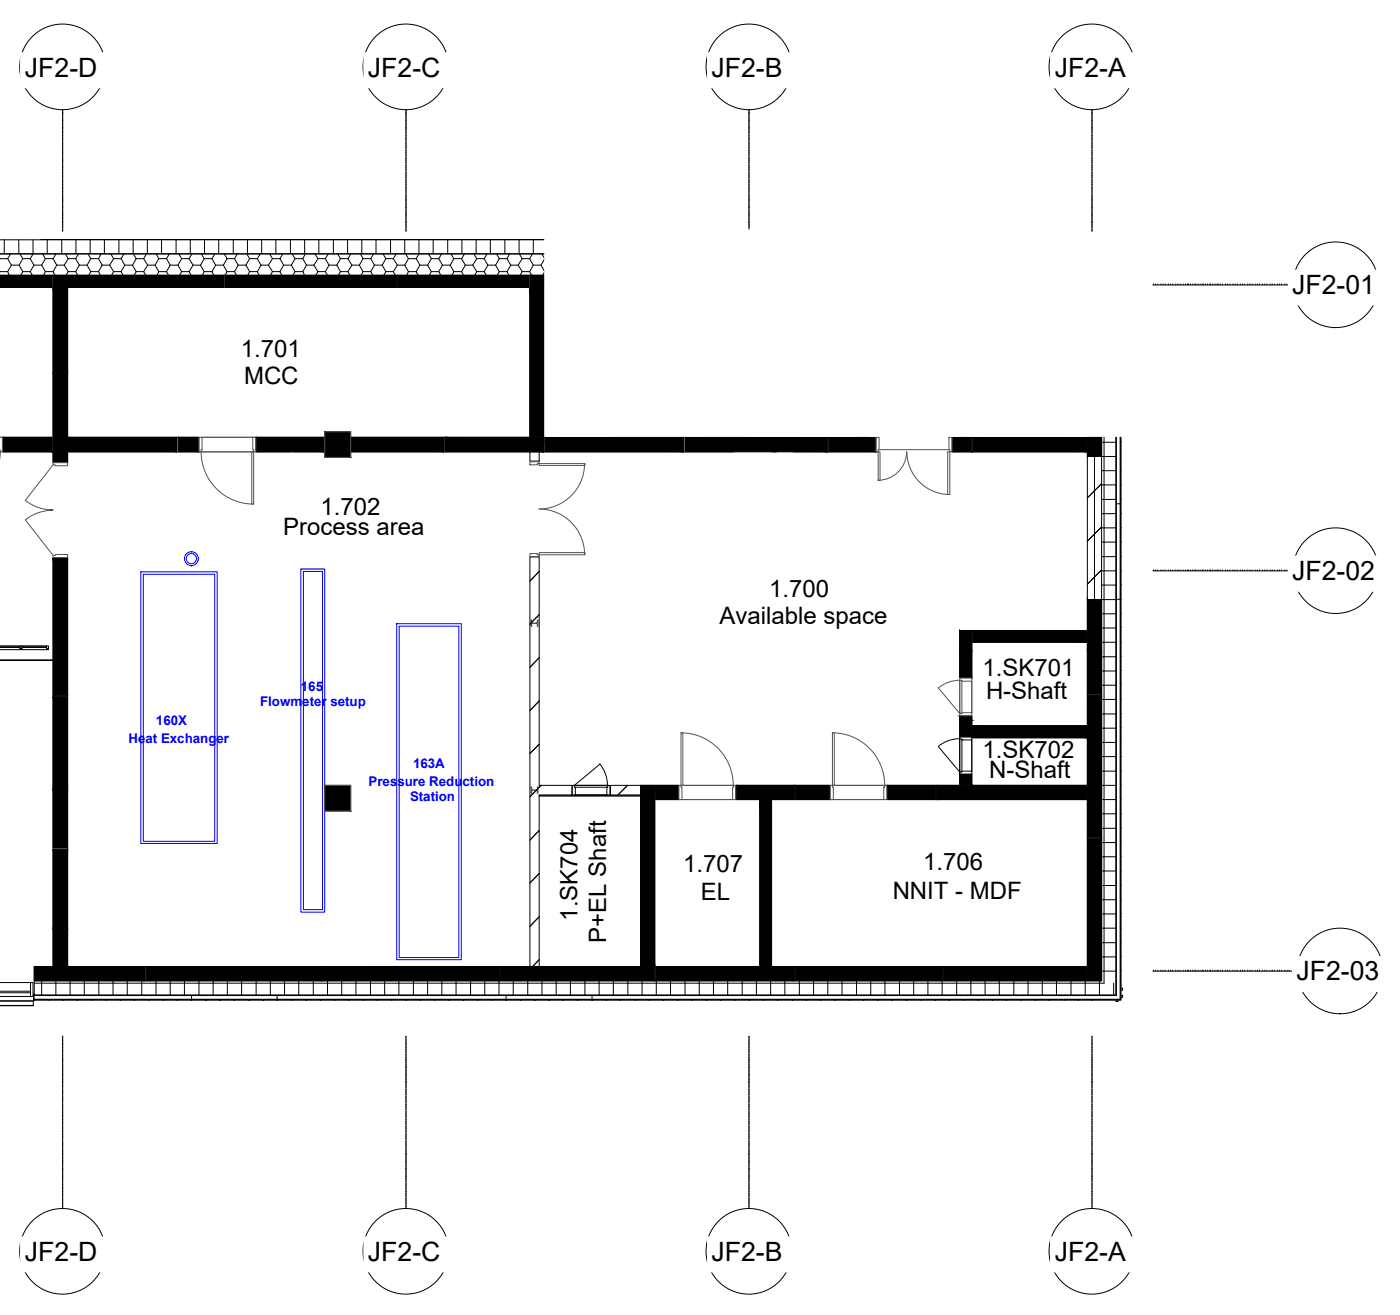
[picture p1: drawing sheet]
<svg xmlns="http://www.w3.org/2000/svg" width="192mm" height="180mm" viewBox="0 0 192 180" stroke-linecap="round" stroke-linejoin="round" font-family="sans-serif">
<defs><g id="words">
<g font-size="3.6">
<text x="3.4" y="10.5">JF2-D</text>
<text x="50.4" y="10.5">JF2-C</text>
<text x="97.5" y="10.5">JF2-B</text>
<text x="144.5" y="10.5">JF2-A</text>
<text x="177" y="40.3">JF2-01</text>
<text x="177" y="79.5">JF2-02</text>
<text x="177.6" y="134.3">JF2-03</text>
<text x="3.4" y="172.7">JF2-D</text>
<text x="50.4" y="172.7">JF2-C</text>
<text x="97.5" y="172.7">JF2-B</text>
<text x="144.5" y="172.7">JF2-A</text>
</g>
<g font-size="3.3">
<text x="33" y="48.9">1.701</text>
<text x="33.4" y="52.6">MCC</text>
<text x="43.9" y="70.5">1.702</text>
<text x="38.8" y="73.3">Process area</text>
<text x="105.4" y="81.7">1.700</text>
<text x="98.6" y="85.5">Available space</text>
<text x="134.6" y="92.6">1.SK701</text>
<text x="135.1" y="95.8">H-Shaft</text>
<text x="134.6" y="103.8">1.SK702</text>
<text x="135.5" y="106.6">N-Shaft</text>
<text x="93.6" y="119.5">1.707</text>
<text x="126.5" y="119.2">1.706</text>
<text x="96" y="123.3">EL</text>
<text x="122.3" y="123.1">NNIT - MDF</text>
<text x="79.1" y="126.1" transform="rotate(-90 79.1 126.1)">1.SK704</text>
<text x="83.1" y="129.1" transform="rotate(-90 83.1 129.1)">P+EL Shaft</text>
</g>
<g font-size="1.8" fill="#00f">
<text x="41.2" y="94.6">165</text>
<text x="17.6" y="101.7">Heat Exchanger</text>
<text x="21.4" y="99.3">160X</text>
<text x="35.6" y="96.7">Flowmeter setup</text>
<text x="50.5" y="107.6">Pressure Reduction</text>
<text x="56.6" y="105.1">163A</text>
<text x="56.2" y="109.7">Station</text>
</g>
</g></defs>
<!-- layer: Equipment -->
<g fill="none" stroke="#00f" stroke-width=".14">
<path d="M19.3 78.3h10.5v37.2h-10.5zM19.6 78.6h9.8v36.6h-9.8zM25.3 76.5h.1M26.2 75.6h.1M26.2 77.5h.1M27.2 76.5h.1M41.2 77.9h3.3v47h-3.3zM41.6 78.3h2.6v46.3h-2.6zM54.3 85.4h8.9v46h-8.9zM54.7 85.8h8.2v45.3h-8.2z"/>
<circle cx="26.2" cy="76.5" r=".95"/>
<circle cx="26.2" cy="76.5" r=".7"/>
</g>
<!-- layer: A-WALL-PATT -->
<g fill="#000" stroke="#000" stroke-width=".14">
<path d="M-.1 37.7l7.2 1.7v-1.7zM-.1 37.7l7.2 1.7h-7.2z"/>
<path d="M7.3 39.5l2 11.5v-11.5zM7.3 39.5l2 11.5h-2z"/>
<path d="M7.3 37.7l23.4 1.7v-1.7zM7.3 37.7l23.4 1.7h-23.4z"/>
<path d="M30.8 37.7l23.5 1.7v-1.7zM30.8 37.7l23.5 1.7h-23.5z"/>
<path d="M54.4 37.7l18.1 1.7v-1.7zM54.4 37.7l18.1 1.7h-18.1z"/>
<path d="M72.6 39.5l1.9 20.3v-20.3zM72.6 39.5l1.9 20.3h-1.9z"/>
<path d="M117.3 39.5l1.6 1.3v-1.3zM117.3 39.5l1.6 1.3h-1.6z"/>
<path d="M72.6 37.7l46.3 1.7v-1.7zM72.6 37.7l46.3 1.7h-46.3z"/>
<path d="M131.5 39.5l1.6 3.5v-3.5zM131.5 39.5l1.6 3.5h-1.6z"/>
<path d="M119.1 37.7l14.8 1.7v-1.7zM119.1 37.7l14.8 1.7h-14.8z"/>
<path d="M134 37.7l14.8 1.7v-1.7zM134 37.7l14.8 1.7h-14.8z"/>
<path d="M149 37.7l1.9 14.7v-14.7zM149 37.7l1.9 14.7h-1.9z"/>
<path d="M.4 59.9l6.7 2v-2zM.4 59.9l6.7 2h-6.7z"/>
<path d="M7.3 51l2 12.3v-12.3zM7.3 51l2 12.3h-2z"/>
<path d="M9.4 59.9l14.8 2v-2zM9.4 59.9l14.8 2h-14.8z"/>
<path d="M24.4 59.9l2.8 2v-2zM24.4 59.9l2.8 2h-2.8z"/>
<path d="M35.1 59.9l9.3 2v-2zM35.1 59.9l9.3 2h-9.3z"/>
<path d="M48.2 59.9l12.6 2v-2zM48.2 59.9l12.6 2h-12.6z"/>
<path d="M61 59.9l13.5 .6v-.6zM61 59.9l13.5 .6h-13.5z"/>
<path d="M74.7 59.9l19 2v-2zM74.7 59.9l19 2h-19z"/>
<path d="M93.8 59.9l19.6 2v-2zM93.8 59.9l19.6 2h-19.6z"/>
<path d="M117.3 47.4l1.6 12.4v-12.4zM117.3 47.4l1.6 12.4h-1.6z"/>
<path d="M113.5 59.9l6.5 2v-2zM113.5 59.9l6.5 2h-6.5z"/>
<path d="M131.5 56.1l1.6 3.7v-3.7zM131.5 56.1l1.6 3.7h-1.6z"/>
<path d="M130.5 59.9l2.6 2v-2zM130.5 59.9l2.6 2h-2.6z"/>
<path d="M133.3 59.9l15.5 2v-2zM133.3 59.9l15.5 2h-15.5z"/>
<path d="M149 52.6l1.9 9.9v-9.9zM149 52.6l1.9 9.9h-1.9z"/>
<path d="M7.3 76.4l2 18.9v-18.9zM7.3 76.4l2 18.9h-2z"/>
<path d="M61 60.5l13.5 1.4v-1.4zM61 60.5l13.5 1.4h-13.5z"/>
<path d="M7.3 95.4l2 12.8v-12.8zM7.3 95.4l2 12.8h-2z"/>
<path d="M131.5 86.4l1.6 2.7v-2.7zM131.5 86.4l1.6 2.7h-1.6z"/>
<path d="M131.5 89.1l1.6 3.7v-3.7zM131.5 89.1l1.6 3.7h-1.6z"/>
<path d="M131.5 98.1l1.6 .5v-.5zM131.5 98.1l1.6 .5h-1.6z"/>
<path d="M131.5 98.6l1.6 2.3v-2.3zM131.5 98.6l1.6 2.3h-1.6z"/>
<path d="M133.3 86.4l15.5 1.6v-1.6zM133.3 86.4l15.5 1.6h-15.5z"/>
<path d="M133.3 99.4l15.5 1.6v-1.6zM133.3 99.4l15.5 1.6h-15.5z"/>
<path d="M149 95.2l1.9 13v-13zM149 95.2l1.9 13h-1.9z"/>
<path d="M149 82.1l1.9 7v-7zM149 82.1l1.9 7h-1.9z"/>
<path d="M149 89.1l1.9 6v-6zM149 89.1l1.9 6h-1.9z"/>
<path d="M7.3 116.3l2 10.9v-10.9zM7.3 116.3l2 10.9h-2z"/>
<path d="M7.3 108.2l2 8v-8zM7.3 108.2l2 8h-2z"/>
<path d="M87.7 107.6l2 24.6v-24.6zM87.7 107.6l2 24.6h-2z"/>
<path d="M89.8 107.6l3.2 .6v-.6zM89.8 107.6l3.2 .6h-3.2z"/>
<path d="M89.8 108.2l3.2 1.3v-1.3zM89.8 108.2l3.2 1.3h-3.2z"/>
<path d="M104.1 109.6l1.6 22.6v-22.6zM104.1 109.6l1.6 22.6h-1.6z"/>
<path d="M100.8 107.6l8 .6v-.6zM100.8 107.6l8 .6h-8z"/>
<path d="M100.8 108.2l8 1.3v-1.3zM100.8 108.2l8 1.3h-8z"/>
<path d="M109 107.6l4.7 1.9v-1.9zM109 107.6l4.7 1.9h-4.7z"/>
<path d="M121.6 107.6l6.6 1.9v-1.9zM121.6 107.6l6.6 1.9h-6.6z"/>
<path d="M131.5 106l1.6 1.4v-1.4zM131.5 106l1.6 1.4h-1.6z"/>
<path d="M128.3 107.6l20.5 1.9v-1.9zM128.3 107.6l20.5 1.9h-20.5z"/>
<path d="M149 114.8l1.9 19.5v-19.5zM149 114.8l1.9 19.5h-1.9z"/>
<path d="M149 108.2l1.9 6.5v-6.5zM149 108.2l1.9 6.5h-1.9z"/>
<path d="M7.3 127.2l2 5v-5zM7.3 127.2l2 5h-2z"/>
<path d="M4.7 132.4l15.2 1.9v-1.9zM4.7 132.4l15.2 1.9h-15.2z"/>
<path d="M20 132.4l24.2 1.9v-1.9zM20 132.4l24.2 1.9h-24.2z"/>
<path d="M44.3 132.4l24.1 1.9v-1.9zM44.3 132.4l24.1 1.9h-24.1z"/>
<path d="M68.6 132.4l21.1 1.9v-1.9zM68.6 132.4l21.1 1.9h-21.1z"/>
<path d="M89.8 132.4l19 1.9v-1.9zM89.8 132.4l19 1.9h-19z"/>
<path d="M109 132.4l20.1 1.9v-1.9zM109 132.4l20.1 1.9h-20.1z"/>
<path d="M129.2 132.4l19.6 1.9v-1.9zM129.2 132.4l19.6 1.9h-19.6z"/>
</g>
<!-- layer: A-WALL -->
<g fill="none" stroke="#000" stroke-width=".14">
<path d="M-.1 37.7h151v96.6M-.1 32.8h105.3v4.9M-.1 39.4h7.2M0 34.8h103.3v2.9M0 34.7h103.4v3M5.6 32.8h99.7v4.9M7.3 39.5h2v23.8h-2zM7.3 39.4h23.4M30.8 39.4h23.5M54.4 39.4h18.1M72.6 39.4h46.3M104.3 37.7v-2h48.6v100.6h-148.2v-2h146.2"/>
<path d="M104.3 35.8h48.6v100.5h-148.2M104.3 37.4h46.9v97.3h-146.5M117.3 39.5h1.6v1.3h-1.6zM119.1 39.4h14.8M134 39.4h14.8M152.9 35v-.1h.3v.1M153.6 36.4h.2v.3h-.2M153.6 35.4h.2v.3h-.2M72.6 59.8v-20.3h1.9v20.3M74.7 59.9h19M93.8 59.9h19.6M117.3 59.8v-12.4h1.6v12.4"/>
<path d="M149 52.6v9.9h1.9h-1.9v19.6h1.9M149 52.4v-14.7h1.9v14.7M74.7 61.9h19M93.8 61.9h6.7M105.7 61.9h.7M108.7 61.9h4.7M149.9 62.5v19.6M7.3 95.3v-18.9h2v18.9M7.3 95.4v20.8M9.3 95.4v20.8M149 95.1v-13h1.9v13M149 95.2v19.5"/>
<path d="M7.3 116.3v15.9M9.3 116.3v15.9M104.1 109.6v22.6M105.7 109.6v22.6M149 114.8v19.5h1.9M19.9 132.4h-15.2v1.9h15.2M20 134.3h24.2M20 132.4h24.2M44.3 134.3h24.1M44.3 132.4h24.1M68.6 134.3h21.1M68.6 132.4h21.1"/>
<path d="M87.7 132.2v-24.6h2v24.6M89.8 134.3h19M89.8 132.4h19M109 134.3h20.1M109 132.4h20.1M129.2 134.3h19.6M129.2 132.4h19.6M152.9 137v.2h.3v-.2M153.6 135.3h.2v.3h-.2M153.6 136.3h.2v.3h-.2"/>
</g>
<!-- layer: I-WALL -->
<g fill="none" stroke="#000" stroke-width=".14">
<path d="M131.5 39.5h1.6v3.5h-1.6zM7.1 59.9h-6.7v2h6.7M9.4 59.9h14.8M24.4 59.9h2.8v2h-2.8M60.8 59.9h-12.6v2h12.6M61 59.9h13.5M113.5 59.9h6.5v2h-6.5M131.5 59.8v-3.7h1.6v3.7M133.1 59.9h-2.6v2h2.6M133.3 59.9h15.5M9.4 61.9h14.8M39.8 61.9h-4.7v-2h9.3v2h-4.3"/>
<path d="M61 61.9h13.5M72.6 76.3h1.3v31.3h4.5v1.3h-4.5v23.5h-1.3zM72.6 61.8h1.3v1.4h-1.3zM133.3 61.9h15.5M131.5 86.4h1.6v6.4h-1.6zM133.3 99.4h15.5v1.6h-15.5zM133.3 88h15.5M133.3 86.4h15.5M83.6 107.6h4.1v1.3h-4.1zM89.8 107.6h3.2v1.9h-3.2M108.8 107.6h-8v1.9h8M109 107.6h4.7v1.9h-4.7"/>
<path d="M128.2 107.6h-6.6v1.9h6.6M128.3 109.5h20.5M128.3 107.6h20.5M131.5 100.9v-2.8h1.6v2.8M131.5 106v1.4M133.1 106v1.4"/>
</g>
<!-- layer: A-FLOR -->
<g fill="none" stroke="#000" stroke-width=".14">
<path d="M7.8 39.4v.1M8.8 39.4v.1M74.2 39.4v.1M117.7 39.4v.1M118.4 39.4v.1M132 39.4v.1M132.7 39.4v.1M133.9 39.4h.1M117.7 40.8h.1M117.7 47.3v.1M118.4 40.8h.1M118.4 47.3v.1"/>
<path d="M149 52.4v.2M0 90.4h7.2v.1h-7.2M7.7 95.3v.1M131.9 98v.1M132.6 98v.1M133.1 99.9h.2M148.8 99.9h.2M73.9 109h13.8M133.1 100.5h.2M148.8 100.5h.2M148.8 101h.2"/>
</g>
<!-- layer: S-COLS -->
<g fill="#000" stroke="#000" stroke-width=".14">
<path d="M44.5 59.1l3.5 3.5v-3.5zM44.5 59.1l3.5 3.5h-3.5z"/>
<path d="M44.5 107.6l3.5 3.5v-3.5zM44.5 107.6l3.5 3.5h-3.5z"/>
</g>
<g fill="none" stroke="#545454" stroke-width=".14">
<path d="M44.5 59.1h3.5v3.5h-3.5zM72.9 85.3l-.1-.4v.9l.1-.4h.6M72.9 85.3h.6M73.5 85.4h.1M73.6 85.2l-.1 .1M73.6 85.3v-.4h.1v.9h-.1v-.3M44.5 107.6h3.5v3.5h-3.5zM72.8 108.1v-.3v.9v-.4M72.8 108.1l.1 .1M72.9 108.2h.6M73.5 108.2l.1 .1M73.5 108.2l-.7 .1"/>
<path d="M73.6 108.1l-.1 .1M73.6 108.1v-.3h.1v.9h-.1v-.4"/>
</g>
<path d="M73.7 108.3l-.1 .1" fill="none" stroke="#000" stroke-width=".14"/>
<!-- layer: A-WALL-PATT -->
<g fill="none" stroke="#000" stroke-width=".14">
<path d="M-.1 37.1l.1 .1M-.1 35.4h.1M0 35.4h1.1M0 37.2h1.1M0 35.4v.1M0 37.2v.1M.6 32.8v1.9M1.1 37.2l.2 .5M1.1 35.4l.5 .9M1.4 34.8l-.3 .6M1.6 36.3h1M1.6 36.3l-.5 .9"/>
<path d="M2.6 32.8v1.9M2.6 36.3l.5 .9M2.7 34.8l.4 .6M3.1 35.4h1M3.1 37.2h1M3.1 35.4l-.5 .9M3.1 37.2l-.3 .5M4.1 37.2l.3 .5M4.1 35.4l.5 .9-.5 .9M4.5 34.8l-.4 .6M4.5 32.8v1.9M4.7 36.3h1"/>
<path d="M5.7 36.3l.5 .9M5.8 34.8l.4 .6M6.2 35.4h1.1M6.2 37.2h1.1M6.2 35.4l-.5 .9M6.2 37.2l-.2 .5M6.5 32.8v1.9M7.3 37.2l.2 .5M7.3 35.4l.5 .9M7.7 34.8l-.4 .6M7.8 36.3h1M7.8 36.3l-.5 .9"/>
<path d="M8.5 32.8v1.9M8.8 36.3l.5 .9M9 34.8l.3 .6M9.3 35.4h1.1M9.3 37.2h1.1M9.3 35.4l-.5 .9M9.3 37.2l-.2 .5M10.4 37.2l.3 .5M10.4 35.4l.5 .9M10.4 32.8v1.9M10.7 34.8l-.3 .6M10.9 36.3h1"/>
<path d="M10.9 36.3l-.5 .9M11.9 36.3l.5 .9M12.1 34.8l.3 .6M12.4 32.8v1.9M12.4 35.4h1.1M12.4 37.2h1.1M12.4 35.4l-.5 .9M12.4 37.2l-.3 .5M13.5 37.2l.3 .5M13.5 35.4l.5 .9M13.8 34.8l-.3 .6M14 36.3h1"/>
<path d="M14 36.3l-.5 .9M14.3 32.8v1.9M15 36.3l.6 .9M15.2 34.8l.4 .6M15.6 35.4h1M15.6 37.2h1M15.6 35.4l-.6 .9M15.6 37.2l-.3 .5M16.3 32.8v1.9M16.6 37.2l.3 .5M16.6 35.4l.5 .9M17 34.8l-.4 .6"/>
<path d="M17.1 36.3h1.1M17.1 36.3l-.5 .9M18.2 36.3l.5 .9M18.2 32.8v1.9M18.3 34.8l.4 .6M18.7 35.4h1M18.7 37.2h1M18.7 35.4l-.5 .9M18.7 37.2l-.3 .5M19.7 37.2l.3 .5M19.7 35.4l.5 .9M20.1 34.8l-.4 .6"/>
<path d="M20.2 32.8v1.9M20.2 36.3h1M20.2 36.3l-.5 .9M21.2 36.3l.6 .9M21.4 34.8l.4 .6M21.8 35.4h1M21.8 37.2h1M21.8 35.4l-.6 .9M21.8 37.2l-.3 .5M22.1 32.8v1.9M22.8 37.2l.3 .5M22.8 35.4l.5 .9"/>
<path d="M23.2 34.8l-.4 .6M23.3 36.3h1.1M23.3 36.3l-.5 .9M24.1 32.8v1.9M24.4 36.3l.5 .9M24.5 34.8l.4 .6M24.9 35.4h1M24.9 37.2h1M24.9 35.4l-.5 .9M24.9 37.2l-.3 .5M25.9 37.2l.3 .5M25.9 35.4l.6 .9"/>
<path d="M26.1 32.8v1.9M26.3 34.8l-.4 .6M26.5 36.3h1M26.5 36.3l-.6 .9M27.5 36.3l.5 .9M27.6 34.8l.4 .6M28 35.4h1M28 37.2h1M28 35.4l-.5 .9M28 37.2l-.3 .5M28 32.8v1.9M29 37.2l.3 .5"/>
<path d="M29 35.4l.5 .9M29.4 34.8l-.4 .6M29.5 36.3h1.1M29.5 36.3l-.5 .9M30 32.8v1.9M30.6 36.3l.5 .9M30.7 34.8l.4 .6M31.1 35.4h1M31.1 37.2h1M31.1 35.4l-.5 .9M31.1 37.2l-.3 .5M32 32.8v1.9"/>
<path d="M32.1 37.2l.3 .5M32.1 35.4l.5 .9M32.5 34.8l-.4 .6M32.6 36.3h1.1M32.6 36.3l-.5 .9M33.7 36.3l.5 .9M33.8 34.8l.4 .6M33.9 32.8v1.9M34.2 35.4h1.1M34.2 37.2h1.1M34.2 35.4l-.5 .9M34.2 37.2l-.3 .5"/>
<path d="M35.3 37.2l.2 .5M35.3 35.4l.5 .9M35.6 34.8l-.3 .6M35.8 36.3h1M35.8 36.3l-.5 .9M35.8 32.8v1.9M36.8 36.3l.5 .9M36.9 34.8l.4 .6M37.3 35.4h1M37.3 37.2h1M37.3 35.4l-.5 .9M37.3 37.2l-.3 .5"/>
<path d="M37.8 32.8v1.9M38.3 37.2l.3 .5M38.3 35.4l.6 .9M38.7 34.8l-.4 .6M38.9 36.3h1M38.9 36.3l-.6 .9M39.8 32.8v1.9M39.9 36.3l.5 .9M40 34.8l.4 .6M40.4 35.4h1.1M40.4 37.2h1.1M40.4 35.4l-.5 .9"/>
<path d="M40.4 37.2l-.3 .5M41.5 37.2l.2 .5M41.5 35.4l.5 .9M41.7 32.8v1.9M41.8 34.8l-.3 .6M42 36.3h1M42 36.3l-.5 .9M43 36.3l.6 .9M43.2 34.8l.4 .6M43.6 35.4h1M43.6 37.2h1M43.6 35.4l-.6 .9"/>
<path d="M43.6 37.2l-.3 .5M43.7 32.8v1.9M44.6 37.2l.3 .5M44.6 35.4l.5 .9M45 34.8l-.4 .6M45.1 36.3h1M45.1 36.3l-.5 .9M45.7 32.8v1.9M46.1 36.3l.5 .9M46.3 34.8l.3 .6M46.6 35.4h1.1M46.6 37.2h1.1"/>
<path d="M46.6 35.4l-.5 .9M46.6 37.2l-.3 .5M47.6 32.8v1.9M47.7 37.2l.3 .5M47.7 35.4l.5 .9M48 34.8l-.3 .6M48.2 36.3h1M48.2 36.3l-.5 .9M49.2 36.3l.5 .9M49.4 34.8l.3 .6M49.6 32.8v1.9M49.7 35.4h1.1"/>
<path d="M49.7 37.2h1.1M49.7 35.4l-.5 .9M49.7 37.2l-.2 .5M50.8 37.2l.3 .5M50.8 35.4l.5 .9M51.2 34.8l-.4 .6M51.3 36.3h1.1M51.3 36.3l-.5 .9M51.5 32.8v1.9M52.4 36.3l.5 .9M52.5 34.8l.4 .6M52.9 35.4h1"/>
<path d="M52.9 37.2h1M52.9 35.4l-.5 .9M52.9 37.2l-.3 .5M53.5 32.8v1.9M53.9 37.2l.3 .5M53.9 35.4l.5 .9M54.3 34.8l-.4 .6M54.4 36.3h1M54.4 36.3l-.5 .9M55.4 36.3l.6 .9M55.4 32.8v1.9M55.6 34.8l.4 .6"/>
<path d="M56 35.4h1M56 37.2h1M56 35.4l-.6 .9M56 37.2l-.3 .5M57 37.2l.3 .5M57 35.4l.5 .9M57.4 34.8l-.4 .6M57.4 32.8v1.9M57.5 36.3h1.1M57.5 36.3l-.5 .9M58.6 36.3l.5 .9M58.7 34.8l.4 .6"/>
<path d="M59.1 35.4h1M59.1 37.2h1M59.1 35.4l-.5 .9M59.1 37.2l-.3 .5M59.3 32.8v1.9M60.1 37.2l.3 .5M60.1 35.4l.5 .9M60.5 34.8l-.4 .6M60.6 36.3h1.1M60.6 36.3l-.5 .9M61.3 32.8v1.9M61.7 36.3l.5 .9"/>
<path d="M61.8 34.8l.4 .6M62.2 35.4h1M62.2 37.2h1M62.2 35.4l-.5 .9M62.2 37.2l-.3 .5M63.2 37.2l.3 .5M63.2 35.4l.5 .9M63.3 32.8v1.9M63.6 34.8l-.4 .6M63.7 36.3h1.1M63.7 36.3l-.5 .9M64.8 36.3l.5 .9"/>
<path d="M64.9 34.8l.4 .6M65.2 32.8v1.9M65.3 35.4h1M65.3 37.2h1M65.3 35.4l-.5 .9M65.3 37.2l-.3 .5M66.3 37.2l.3 .5M66.3 35.4l.5 .9M66.7 34.8l-.4 .6M66.8 36.3h1.1M66.8 36.3l-.5 .9M67.2 32.8v1.9"/>
<path d="M67.9 36.3l.5 .9M68 34.8l.4 .6M68.4 35.4h1.1M68.4 37.2h1.1M68.4 35.4l-.5 .9M68.4 37.2l-.3 .5M69.2 32.8v1.9M69.5 37.2l.2 .5M69.5 35.4l.5 .9M69.8 34.8l-.3 .6M70 36.3h1M70 36.3l-.5 .9"/>
<path d="M71 36.3l.5 .9M71.1 32.8v1.9M71.2 34.8l.3 .6M71.5 35.4h1.1M71.5 37.2h1.1M71.5 35.4l-.5 .9M71.5 37.2l-.3 .5M72.6 37.2l.2 .5M72.6 35.4l.5 .9M72.9 34.8l-.3 .6M73.1 36.3h1M73.1 36.3l-.5 .9"/>
<path d="M73.1 32.8v1.9M74.1 36.3l.5 .9M74.2 34.8l.4 .6M74.6 35.4h1M74.6 37.2h1M74.6 35.4l-.5 .9M74.6 37.2l-.3 .5M75 32.8v1.9M75.6 37.2l.3 .5M75.6 35.4l.6 .9M76 34.8l-.4 .6M76.2 36.3h1"/>
<path d="M76.2 36.3l-.6 .9M77 32.8v1.9M77.2 36.3l.5 .9M77.4 34.8l.3 .6M77.7 35.4h1.1M77.7 37.2h1.1M77.7 35.4l-.5 .9M77.7 37.2l-.2 .5M78.8 37.2l.3 .5M78.8 35.4l.5 .9M78.9 32.8v1.9M79.2 34.8l-.4 .6"/>
<path d="M79.3 36.3h1M79.3 36.3l-.5 .9M80.3 36.3l.5 .9M80.5 34.8l.3 .6M80.8 35.4h1.1M80.8 37.2h1.1M80.8 35.4l-.5 .9M80.8 37.2l-.2 .5M80.9 32.8v1.9M81.9 37.2l.3 .5M81.9 35.4l.5 .9M82.2 34.8l-.3 .6"/>
<path d="M82.4 36.3h1M82.4 36.3l-.5 .9M82.9 32.8v1.9M83.4 36.3l.5 .9M83.6 34.8l.3 .6M83.9 35.4h1.1M83.9 37.2h1.1M83.9 35.4l-.5 .9M83.9 37.2l-.2 .5M84.8 32.8v1.9M85 37.2l.3 .5M85 35.4l.5 .9"/>
<path d="M85.4 34.8l-.4 .6M85.5 36.3h1.1M85.5 36.3l-.5 .9M86.6 36.3l.5 .9M86.7 34.8l.4 .6M86.8 32.8v1.9M87.1 35.4h1M87.1 37.2h1M87.1 35.4l-.5 .9M87.1 37.2l-.3 .5M88.1 37.2l.3 .5M88.1 35.4l.5 .9"/>
<path d="M88.5 34.8l-.4 .6M88.6 36.3h1.1M88.6 36.3l-.5 .9M88.7 32.8v1.9M89.7 36.3l.5 .9M89.8 34.8l.4 .6M90.2 35.4h1M90.2 37.2h1M90.2 35.4l-.5 .9M90.2 37.2l-.3 .5M90.7 32.8v1.9M91.2 37.2l.3 .5"/>
<path d="M91.2 35.4l.5 .9M91.6 34.8l-.4 .6M91.7 36.3h1M91.7 36.3l-.5 .9M92.7 32.8v1.9M92.7 36.3l.6 .9M92.9 34.8l.4 .6M93.3 35.4h1M93.3 37.2h1M93.3 35.4l-.6 .9M93.3 37.2l-.3 .5M94.3 37.2l.3 .5"/>
<path d="M94.3 35.4l.5 .9M94.6 32.8v1.9M94.7 34.8l-.4 .6M94.8 36.3h1.1M94.8 36.3l-.5 .9M95.9 36.3l.5 .9M96 34.8l.4 .6M96.4 35.4h1M96.4 37.2h1M96.4 35.4l-.5 .9M96.4 37.2l-.3 .5M96.6 32.8v1.9"/>
<path d="M97.4 37.2l.3 .5M97.4 35.4l.6 .9M97.8 34.8l-.4 .6M98 36.3h1M98 36.3l-.6 .9M98.5 32.8v1.9M99 36.3l.5 .9M99.1 34.8l.4 .6M99.5 35.4h1M99.5 37.2h1M99.5 35.4l-.5 .9M99.5 37.2l-.3 .5"/>
<path d="M100.5 32.8v1.9M100.5 37.2l.3 .5M100.5 35.4l.5 .9M100.9 34.8l-.4 .6M101 36.3h1.1M101 36.3l-.5 .9M102.1 36.3l.5 .9M102.2 34.8l.4 .6M102.4 32.8v1.9M102.6 35.4h.7M102.6 37.2h.7M102.6 35.4l-.5 .9"/>
<path d="M102.6 37.2l-.3 .5M103.4 37.2h1.8M103.4 35.3h1.8M103.4 33.3h1.8M104.6 35.8v1.9M106.5 35.8v1.9M108.5 35.8v1.9M110.4 35.8v1.9M112.4 35.8v1.9M114.4 35.8v1.9M116.3 35.8v1.9M118.3 35.8v1.9"/>
<path d="M120.2 35.8v1.9M122.2 35.8v1.9M124.2 35.8v1.9M126.1 35.8v1.9M128.1 35.8v1.9M130 35.8v1.9M132 35.8v1.9M133.9 35.8v1.9M135.9 35.8v1.9M137.9 35.8v1.9M139.8 35.8v1.9M141.8 35.8v1.9"/>
<path d="M143.8 35.8v1.9M145.7 35.8v1.9M147.7 35.8v1.9M149.6 35.8v1.9M150.9 39h2M151.6 35.8v1.6M150.9 58.6h2M150.9 56.6h2M150.9 54.7h2M150.9 52.7h2M150.9 50.8h2M150.9 48.8h2"/>
<path d="M150.9 46.9h2M150.9 44.9h2M150.9 42.9h2M150.9 41h2M72.6 61.8v.1M73.9 78.3l-1.3 1.3M150.9 78.2h2M150.9 76.2h2M150.9 74.2h2M150.9 72.3h2M150.9 70.4h2M150.9 68.4h2"/>
<path d="M150.9 66.4h2M150.9 64.5h2M150.9 62.5h2M150.9 60.6h2M150.9 66.2l-1.9 2M150.9 72.2l-1.9 1.9M150.9 78.1l-1.9 1.9M72.8 85.3l-.2 .2M73.9 84.2l-1.1 1M73.9 90.1l-1.3 1.3M73.9 96l-1.3 1.3M150.9 99.7h2"/>
<path d="M150.9 97.8h2M150.9 95.8h2M150.9 93.8h2M150.9 91.9h2M150.9 90h2M150.9 88h2M150.9 86h2M150.9 84.1h2M150.9 82.1h2M150.9 80.1h2M73.5 108.2l-.9 .9M73.6 108.1l-.1 .1"/>
<path d="M73.9 101.9l-1.3 1.3M73.9 113.7l-1.3 1.4M73.9 119.6l-1.3 1.3M74.2 107.6l-.5 .4M86 107.6l-1.3 1.3M150.9 119.3h2M150.9 117.3h2M150.9 115.4h2M150.9 113.4h2M150.9 111.5h2M150.9 109.5h2M150.9 107.6h2"/>
<path d="M150.9 105.6h2M150.9 103.6h2M150.9 101.7h2M5.7 134.3v2M7.7 134.3v2M9.6 134.3v2M11.5 134.3v2M13.5 134.3v2M15.5 134.3v2M17.4 134.3v2M19.4 134.3v2M21.4 134.3v2"/>
<path d="M23.3 134.3v2M25.3 134.3v2M27.3 134.3v2M29.2 134.3v2M31.1 134.3v2M33.1 134.3v2M35.1 134.3v2M37 134.3v2M39 134.3v2M40.9 134.3v2M42.9 134.3v2M44.9 134.3v2"/>
<path d="M46.8 134.3v2M48.8 134.3v2M50.7 134.3v2M52.7 134.3v2M54.6 134.3v2M56.6 134.3v2M58.6 134.3v2M60.5 134.3v2M62.5 134.3v2M64.5 134.3v2M66.4 134.3v2M68.4 134.3v2"/>
<path d="M70.3 134.3v2M72.3 134.3v2M73.9 125.6l-1.3 1.3M73.9 131.4l-.9 1M74.2 134.3v2M76.2 134.3v2M78.1 134.3v2M80.1 134.3v2M82.1 134.3v2M84 134.3v2M86 134.3v2M88 134.3v2"/>
<path d="M89.9 134.3v2M91.9 134.3v2M93.8 134.3v2M95.8 134.3v2M97.7 134.3v2M99.7 134.3v2M101.7 134.3v2M103.6 134.3v2M105.6 134.3v2M107.5 134.3v2M109.5 134.3v2M111.5 134.3v2"/>
<path d="M113.4 134.3v2M115.4 134.3v2M117.3 134.3v2M119.3 134.3v2M121.2 134.3v2M123.2 134.3v2M125.2 134.3v2M127.1 134.3v2M129.1 134.3v2M131.1 134.3v2M133 134.3v2M135 134.3v2"/>
<path d="M136.9 134.3v2M138.9 134.3v2M140.8 134.3v2M142.8 134.3v2M144.7 134.3v2M146.7 134.3v2M148.7 134.3v2M150.6 134.3v2M150.9 133h2M150.9 131.1h2M150.9 129.1h2M150.9 127.1h2"/>
<path d="M150.9 125.2h2M150.9 123.2h2M150.9 121.3h2M152.6 134.7v1.6"/>
</g>
<!-- layer: A-DOOR -->
<g fill="none" stroke="#545454" stroke-width=".14">
<path d="M27.7 59.9h6.9M0 61.9h.2M0 61.9v1.1M7.3 63.7l-3.8 4.8a5.8 5.8 0 0 0 3.8 1.3 6.7 6.7 0 0 0-3.8 1.4l3.8 4.9M27.5 61.9h7.2M27.6 61.9a7.2 7.2 0 0 0 7.1 7.1M120.4 61.6h9.6M131.5 93.2a4.6 4.6 0 0 0-3 1M131.5 93.2v4.5l-2.9-3.5M133.1 93.3v4.3M93.3 100.4a7.2 7.2 0 0 1 7.1 7.1M93.3 107.6h7.3"/>
<path d="M93.4 109.5h7M114 100.4a7.2 7.2 0 0 1 7.2 7.1M114 107.6h7.3M114.2 109.5h6.9"/>
</g>
<!-- layer: A-DOOR-FRAM -->
<g fill="none" stroke="#545454" stroke-width=".14">
<path d="M-.1 59.9h.4v2h-.3v-.3h-.1M27.3 59.9h.4v1.7h-.1v.3h-.3zM34.6 59.9h.4v2h-.3v-.3h-.1zM120 59.9h.4v1.7h-.1v.3h-.3zM130 59.9h.4v2h-.3v-.3h-.1zM7.3 63.4h2v.4h-1.7v-.1h-.3zM7.3 76.1h.3v-.2h1.7v.5h-2zM34.5 61.9h.2v7.1h-.2zM72.6 75.8v.4h1.3v-.5h6.2v.3h-6.5v-.2zM72.6 63.2h1.3v.3h-.3v.2h-1zM73.9 63.5h6.2v.2h-6.2zM80.1 63.5a6.2 6.2 0 0 1-6.3 6.2 6.2 6.2 0 0 1 6.3 6.3"/>
<path d="M120.3 61.9h.3v3.9h-.3zM124.2 61.9a3.9 3.9 0 0 1-3.9 3.9M124.2 61.9a5.9 5.9 0 0 0 5.9 5.8M129.8 61.9h.3v5.8h-.3zM131.5 97.7h.3v-.1h1.3v.4h-1.6zM131.5 92.9h1.6v.4h-1.3v-.1h-.3zM131.5 93.2v4.5M131.8 93.3v4.3M133.1 93.3v4.3M93 107.6h.3v.2h.1v1.7h-.4zM93.3 100.4h.2v7.2h-.2zM100.5 107.6h.3v1.9h-.4v-1.7h.1z"/>
<path d="M114 100.4h.3v7.2h-.3v.2h.2v1.7h-.5v-1.9h.3zM121.2 107.6h.3v1.9h-.4v-1.7h.1z"/>
</g>
<!-- layer: A-DETL-THIN -->
<path d="M135.3 42.6h11.5v14.1h-11.5z" fill="none" stroke="#000" stroke-width=".14"/>
<!-- layer: A-GLAZ-CWMG -->
<path d="M0 136.5h4.2M0 134.6h4.2M4.2 134.6h.3v1.9h-.3z" fill="none" stroke="#000" stroke-width=".14"/>
<!-- layer: S-STRS-MBND -->
<g fill="none" stroke="#000" stroke-width=".14">
<path d="M83.5 39.7h-8.6v19.9h8.6M83.5 39.7v19.9M83.5 39.7h25.6v8.9h-25.6M85.3 39.7v8.9M87.2 39.7v8.9M89 39.7v8.9M90.8 39.7v8.9M92.7 39.7v8.9M94.5 39.7v8.9M96.3 39.7v8.9M98.2 39.7v8.9M100 39.7v8.9"/>
<path d="M101.8 39.7v8.9M103.6 39.7v8.9M105.4 39.7v8.9M107.3 39.7v8.9M83.5 50.6h14.4l1.4 3 2.5 .6-3.7 1.8 2.6 .5 1.4 3.1h-18.6M85.3 50.6v9M87.2 50.6v9M89 50.6v9M90.8 50.6v9M92.7 50.6v9M94.5 50.6v9M96.3 50.6v9"/>
<path d="M98.2 51.2v8.4M100 53.8v1.3M100 56.4v3.2M101.8 54.2h.1M101.8 59v.6"/>
</g>
<!-- layer: S-STRS -->
<g fill="none" stroke="#000" stroke-width=".14">
<path d="M83.5 39.7h-8.6v19.9h8.6M83.5 39.8v8.6M85.3 39.8v8.6M87.2 39.8v8.6M89 39.8v8.6M90.8 39.8v8.6M92.7 39.8v8.6M94.5 39.8v8.6M96.3 39.8v8.6M98.2 39.8v8.6M100 39.8v8.6M101.8 39.8v8.6"/>
<path d="M103.6 39.8v8.6M105.4 39.8v8.6M107.3 39.8v8.6M109.1 39.7h7.9v19.9h-7.9M109.1 39.8v8.6M83.5 50.6h25.6M83.5 48.6v2.1M83.5 50.9v8.7M83.5 48.6h25.6M83.5 59.6h18.6M85.3 48.6h.1M85.3 50.6v.1"/>
<path d="M85.3 50.9v8.7M87.2 48.6h.1M87.2 50.6v.1M87.2 50.9v8.7M89 48.6h.1M89 50.6v.1M89 50.9v8.7M90.8 48.6h.1M90.8 50.6v.1M90.8 50.9v8.7M92.7 48.6h.1M92.7 50.6v.1"/>
<path d="M92.7 50.9v8.7M94.5 48.6h.1M94.5 50.6v.1M94.5 50.9v8.7M96.3 48.6h.1M96.3 50.6v.1M96.3 50.9v8.7M98.2 56h.1M98.2 50.9v8.7M98.2 48.6h.1M98.2 50.6v.1M100 48.6h.1"/>
<path d="M100 50.6v.1M100 50.9v8.7M101.8 48.6h.1M101.8 50.6v.1M101.8 50.9v8.7M103.6 48.6h.1M103.6 50.6v.1M103.6 50.9v8.6M105.4 48.6h.1M105.4 50.6v.1M105.4 50.9v8.6M107.3 48.6h.1"/>
<path d="M107.3 50.6v.1M107.3 50.9v8.6M109.1 48.6v2.1M109.1 50.9v8.6"/>
</g>
<!-- layer: A-GLAZ-CURT -->
<g fill="none" stroke="#000" stroke-width=".14">
<path d="M106.5 35h2v.2h-2zM108.5 35h1.9v.2h-1.9zM110.5 35h1.9v.2h-1.9zM112.4 35h1.9v.2h-1.9zM114.4 35h1.9v.2h-1.9zM116.4 35h1.8v.2h-1.8zM118.3 35h1.9v.2h-1.9zM120.3 35h1.9v.2h-1.9zM122.2 35h1.9v.2h-1.9zM124.2 35h1.9v.2h-1.9zM126.1 35h2v.2h-2zM128.1 35h1.9v.2h-1.9z"/>
<path d="M130 35h1.9v.2h-1.9zM132 35h1.9v.2h-1.9zM134 35h1.9v.2h-1.9zM135.9 35h1.9v.2h-1.9zM137.9 35h1.9v.2h-1.9zM139.9 35h1.8v.2h-1.8zM141.8 35h1.9v.2h-1.9zM143.8 35h1.9v.2h-1.9zM145.7 35h1.9v.2h-1.9zM147.7 35h1.9v.2h-1.9zM149.6 35h1.9v.2h-1.9zM153.5 37.1h.1v1.9h-.1z"/>
<path d="M153.5 39.1h.1v1.8h-.1zM153.5 58.6h.1v1.9h-.1zM153.5 56.7h.1v1.9h-.1zM153.5 54.7h.1v1.9h-.1zM153.5 52.7h.1v1.9h-.1zM153.5 50.8h.1v1.9h-.1zM153.5 48.8h.1v2h-.1zM153.5 44.9h.1v1.9h-.1zM153.5 43h.1v1.9h-.1zM153.5 41h.1v1.9h-.1zM153.5 46.9h.1v1.9h-.1zM153.5 78.2h.1v1.9h-.1z"/>
<path d="M153.5 76.3h.1v1.8h-.1zM153.5 74.3h.1v1.9h-.1zM153.5 72.3h.1v1.9h-.1zM153.5 70.4h.1v1.9h-.1zM153.5 68.4h.1v1.9h-.1zM153.5 66.5h.1v1.9h-.1zM153.5 64.5h.1v1.9h-.1zM153.5 62.6h.1v1.8h-.1zM153.5 60.6h.1v1.9h-.1zM153.5 99.8h.1v1.8h-.1zM153.5 97.8h.1v1.9h-.1zM153.5 95.8h.1v1.9h-.1z"/>
<path d="M153.5 93.9h.1v1.9h-.1zM153.5 91.9h.1v1.9h-.1zM153.5 90h.1v1.9h-.1zM153.5 88h.1v1.9h-.1zM153.5 86.1h.1v1.9h-.1zM153.5 84.1h.1v1.9h-.1zM153.5 82.1h.1v1.9h-.1zM153.5 80.2h.1v1.9h-.1zM153.5 119.3h.1v1.9h-.1zM153.5 117.4h.1v1.9h-.1zM153.5 113.4h.1v2h-.1zM153.5 111.5h.1v1.9h-.1z"/>
<path d="M153.5 109.6h.1v1.9h-.1zM153.5 107.6h.1v1.9h-.1zM153.5 105.6h.1v1.9h-.1zM153.5 103.7h.1v1.9h-.1zM153.5 101.7h.1v1.9h-.1zM153.5 115.4h.1v1.9h-.1zM0 135.8h4.2v.2h-4.2M4.7 136.9h1.9v.1h-1.9zM6.7 136.9h1.9v.1h-1.9zM8.6 136.9h1.9v.1h-1.9zM10.6 136.9h1.9v.1h-1.9zM12.6 136.9h1.8v.1h-1.8z"/>
<path d="M14.5 136.9h1.9v.1h-1.9zM16.5 136.9h1.9v.1h-1.9zM18.4 136.9h1.9v.1h-1.9zM20.4 136.9h1.9v.1h-1.9zM22.3 136.9h1.9v.1h-1.9zM24.3 136.9h1.9v.1h-1.9zM26.2 136.9h1.9v.1h-1.9zM28.2 136.9h1.9v.1h-1.9zM30.2 136.9h1.9v.1h-1.9zM32.1 136.9h1.9v.1h-1.9zM34.1 136.9h1.9v.1h-1.9zM36.1 136.9h1.9v.1h-1.9z"/>
<path d="M38 136.9h1.9v.1h-1.9zM40 136.9h1.9v.1h-1.9zM41.9 136.9h1.9v.1h-1.9zM43.9 136.9h1.9v.1h-1.9zM45.8 136.9h1.9v.1h-1.9zM47.8 136.9h1.9v.1h-1.9zM49.8 136.9h1.8v.1h-1.8zM51.7 136.9h1.9v.1h-1.9zM53.7 136.9h1.9v.1h-1.9zM55.6 136.9h1.9v.1h-1.9zM57.6 136.9h1.9v.1h-1.9zM59.6 136.9h1.9v.1h-1.9z"/>
<path d="M61.5 136.9h1.9v.1h-1.9zM63.4 136.9h2v.1h-2zM65.4 136.9h1.9v.1h-1.9zM67.4 136.9h1.9v.1h-1.9zM69.3 136.9h1.9v.1h-1.9zM71.3 136.9h1.9v.1h-1.9zM73.3 136.9h1.9v.1h-1.9zM75.2 136.9h1.9v.1h-1.9zM77.2 136.9h1.9v.1h-1.9zM79.2 136.9h1.8v.1h-1.8zM81.1 136.9h1.9v.1h-1.9zM83.1 136.9h1.9v.1h-1.9z"/>
<path d="M85 136.9h1.9v.1h-1.9zM87 136.9h1.8v.1h-1.8zM88.9 136.9h1.9v.1h-1.9zM90.9 136.9h1.9v.1h-1.9zM92.8 136.9h1.9v.1h-1.9zM94.8 136.9h1.9v.1h-1.9zM96.8 136.9h1.9v.1h-1.9zM98.7 136.9h1.9v.1h-1.9zM100.7 136.9h1.9v.1h-1.9zM102.7 136.9h1.8v.1h-1.8zM104.6 136.9h1.9v.1h-1.9zM106.5 136.9h2v.1h-2z"/>
<path d="M108.5 136.9h1.9v.1h-1.9zM110.5 136.9h1.9v.1h-1.9zM112.4 136.9h1.9v.1h-1.9zM114.4 136.9h1.9v.1h-1.9zM116.4 136.9h1.8v.1h-1.8zM118.3 136.9h1.9v.1h-1.9zM120.3 136.9h1.9v.1h-1.9zM122.2 136.9h1.9v.1h-1.9zM124.2 136.9h1.9v.1h-1.9zM126.1 136.9h2v.1h-2zM128.1 136.9h1.9v.1h-1.9zM130 136.9h1.9v.1h-1.9z"/>
<path d="M132 136.9h1.9v.1h-1.9zM134 136.9h1.9v.1h-1.9zM135.9 136.9h1.9v.1h-1.9zM137.9 136.9h1.9v.1h-1.9zM139.9 136.9h1.8v.1h-1.8zM141.8 136.9h1.9v.1h-1.9zM143.8 136.9h1.9v.1h-1.9zM145.7 136.9h1.9v.1h-1.9zM147.7 136.9h1.9v.1h-1.9zM149.6 136.9h1.9v.1h-1.9zM153.5 129.2h.1v1.8h-.1zM153.5 131.1h.1v1.9h-.1z"/>
<path d="M153.5 133h.1v2h-.1zM153.5 127.2h.1v1.9h-.1zM153.5 125.2h.1v1.9h-.1zM153.5 123.3h.1v1.8h-.1zM153.5 121.3h.1v1.9h-.1z"/>
</g>
<!-- layer: A-DOOR -->
<path d="M124.8 41.1a5.9 5.9 0 0 1-5.9 5.9M78.8 108.9h4.3M82.2 104.6a4.6 4.6 0 0 1 1 2.9M82.2 104.6l-3.5 3h4.6M131.5 101.2a4.6 4.6 0 0 0-3 1M131.5 101.2v4.5l-2.9-3.4M133.1 101.3v4.3" fill="none" stroke="#000" stroke-width=".14"/>
<!-- layer: A-DOOR-FRAM -->
<g fill="none" stroke="#000" stroke-width=".14">
<path d="M117.3 46.9h1.4v.1h.2v.3h-1.6zM117.3 40.8h1.6v.3h-.2v.2h-1.4zM118.9 41.1h5.9v.3h-5.9zM78.4 107.6h.3v.2h.1v1.1h-.4zM78.7 107.6h4.6M78.8 108.9h4.3M78.8 107.8h4.3M83.3 107.6h.3v1.3h-.5v-1.1h.2zM131.5 105.7h.3v-.1h1.3v.4h-1.6zM131.5 100.9h1.6v.4h-1.3v-.1h-.3zM131.5 101.2v4.5M131.8 101.3v4.3"/>
<path d="M133.1 101.3v4.3"/>
</g>
<!-- layer: A-GENM -->
<path d="M151.6 35h2v2h-.1v-1.8h-1.9zM153.5 135h.1v2h-2v-.1h1.9z" fill="none" stroke="#000" stroke-width=".14"/>
<!-- layer: A-GLAZ -->
<g fill="none" stroke="#000" stroke-width=".14">
<path d="M108.5 35.2v.5M110.4 35h.1M112.4 35h.1M114.3 35h.1M115 35.2v.5M152.9 69h.6M153.6 70.3v.1M153.6 72.3h.1M153.6 74.2v.1M153.6 76.2v.1M153.6 78.1v.1M152.9 82.1h.6"/>
<path d="M153.6 80.1v.1M4.6 136.1v.9zM26.2 137h.1M26.2 136.3v.7M28.1 137h.1M30.1 137h.1M32.1 137h.1M34 137h.1M36 137h.1M38 137h.1M38 136.3v.7M69.3 136.3v.6"/>
<path d="M71.2 137h.1M73.2 137h.1M75.2 137h.1M77.1 137h.1M79.1 137h.1M81 137h.1M81.1 136.3v.6"/>
</g>
<!-- layer: S-BEAM -->
<path d="M-.1 137.7h4.7M-.1 137.1h4.7M0 137.1h4.6v.6h-4.7" fill="none" stroke="#000" stroke-width=".14"/>
<!-- layer: A-FLOR-HRAL -->
<g fill="none" stroke="#000" stroke-width=".14">
<path d="M83.5 39.6v.1M83.5 39.7v-.1h25.6v.2h-25.6M108.1 39.7h.1M83.3 48.4h25.8v.2h-25.6v2.1h25.6v.2h-25.8zM83.3 48.9v2h.3M83.3 48.9h.1M83.3 50.8h.1M83.5 48.9v1.8h.1M83.5 59.5h25.6v.2h-25.6zM83.8 50.7h14.1M83.8 50.9h14.2M83.8 50.8h-.1"/>
<path d="M83.8 48.5h.1M97.9 50.7h-14.4v-2.1h25.6v-.2h-25.8v2.5h14.7M97.9 50.7l.1 .2M102 59.5l.1 .2M108.1 48.5h.1M108.3 48.6h-24.8v.2M108.3 48.4h-25v.4M109.1 59.5v.1M109.1 50.7v.1M0 88.5h2.7M0 89h2.7M0 88.7h2.7"/>
<path d="M2.7 88.9v.1h.3v-.5h-.3v.4h.3M3 88.7h3.4M3 88.5h3.4M3 89h3.4M6.4 88.9v.1h.2v-.5h-.2v.4h.2"/>
</g>
<!-- layer: A-FLOR-HRAL-MBND -->
<path d="M97.9 50.7h-14.4v-2.1h25.6v-.2h-25.8v2.5h14.7M102 59.5h-18.5v.2h18.6" fill="none" stroke="#000" stroke-width=".14"/>
<!-- layer: A-DETL-CNTR -->
<path d="M50.3 132.4h22.3" fill="none" stroke="#000" stroke-width=".14"/>
<!-- layer: S-GRID -->
<g fill="none" stroke="#000" stroke-width=".14">
<path d="M8.6 20h.1M8.6 19.7v.2M8.6 19.7h.1M8.6 19.3v.2M8.6 19.3h.1M8.6 19v.2M8.6 19h.1M8.6 18.7v.2M8.6 18.7h.1M8.6 18.3v.2M8.6 18.2h.1M8.6 18v.2"/>
<path d="M8.6 17.9h.1M8.6 17.7v.2M8.6 17.6h.1M8.6 17.5h.1M8.6 17.3v.2M8.6 17.2h.1M8.6 17v.2M8.6 16.9h.1M8.6 16.7v.2M8.6 16.6h.1M8.6 16.5h.1M8.6 16.2v.3"/>
<path d="M8.6 16.2h.1M8.6 16v.2M8.6 15.9h.1M8.6 15.7v.2M8.6 15.6h.1M8.6 15.5h.1M8.6 15.2v.2M8.6 15.2h.1M8.6 15.1h.1M8.6 15.5v.1M8.6 16.5v.1M8.6 18.5v.1"/>
<path d="M8.6 19.6h.1M55.6 20h.1M55.6 19.7v.2M55.6 19.7h.1M55.6 19.3v.2M55.6 19.3h.1M55.6 19v.2M55.6 19h.1M55.6 18.7v.2M55.6 18.7h.1M55.6 18.3v.2M55.6 18.2h.1"/>
<path d="M55.6 18v.2M55.6 17.9h.1M55.6 17.7v.2M55.6 17.6h.1M55.6 17.5h.1M55.6 17.3v.2M55.6 17.2h.1M55.6 17v.2M55.6 16.9h.1M55.6 16.7v.2M55.6 16.6h.1M55.6 16.5h.1"/>
<path d="M55.6 16.2v.3M55.6 16.2h.1M55.6 16v.2M55.6 15.9h.1M55.6 15.7v.2M55.6 15.6h.1M55.6 15.5h.1M55.6 15.2v.2M55.6 15.2h.1M55.6 15.1h.1M55.6 15.5v.1M55.6 16.5v.1"/>
<path d="M55.6 18.5v.1M55.6 19.6h.1M102.6 20h.1M102.6 19.7v.2M102.6 19.7h.1M102.6 19.3v.2M102.6 19.3h.1M102.6 19v.2M102.6 19h.1M102.6 18.7v.2M102.6 18.7h.1M102.6 18.3v.2"/>
<path d="M102.6 18.2h.1M102.6 18v.2M102.6 17.9h.1M102.6 17.7v.2M102.6 17.6h.1M102.6 17.5h.1M102.6 17.3v.2M102.6 17.2h.1M102.6 17v.2M102.6 16.9h.1M102.6 16.7v.2M102.6 16.6h.1"/>
<path d="M102.6 16.5h.1M102.6 16.2v.3M102.6 16.2h.1M102.6 16v.2M102.6 15.9h.1M102.6 15.7v.2M102.6 15.6h.1M102.6 15.5h.1M102.6 15.2v.2M102.6 15.2h.1M102.6 15.1h.1M102.6 15.5v.1"/>
<path d="M102.6 16.5v.1M102.6 18.5v.1M102.6 19.6h.1M149.6 20h.1M149.6 19.7v.2M149.6 19.7h.1M149.6 19.3v.2M149.6 19.3h.1M149.6 19v.2M149.6 19h.1M149.6 18.7v.2M149.6 18.7h.1"/>
<path d="M149.6 18.3v.2M149.6 18.2h.1M149.6 18v.2M149.6 17.9h.1M149.6 17.7v.2M149.6 17.6h.1M149.6 17.5h.1M149.6 17.3v.2M149.6 17.2h.1M149.6 17v.2M149.6 16.9h.1M149.6 16.7v.2"/>
<path d="M149.6 16.6h.1M149.6 16.5h.1M149.6 16.2v.3M149.6 16.2h.1M149.6 16v.2M149.6 15.9h.1M149.6 15.7v.2M149.6 15.6h.1M149.6 15.5h.1M149.6 15.2v.2M149.6 15.2h.1M149.6 15.1h.1"/>
<path d="M149.6 15.5v.1M149.6 16.5v.1M149.6 18.5v.1M149.6 19.6h.1M8.6 31.6h.1M8.6 31.2v.2M8.6 31.1h.1M8.6 30.9v.2M8.6 30.9h.1M8.6 30.6v.2M8.6 30.6h.1M8.6 30.4h.1"/>
<path d="M8.6 30.2v.2M8.6 30.1h.1M8.6 29.9v.2M8.6 29.8h.1M8.6 29.6v.2M8.6 29.5h.1M8.6 29.4h.1M8.6 29.2v.2M8.6 29.1h.1M8.6 28.9v.2M8.6 28.8h.1M8.6 28.6v.2"/>
<path d="M8.6 28.5h.1M8.6 28.4h.1M8.6 28.1v.3M8.6 28.1h.1M8.6 27.8v.3M8.6 27.8h.1M8.6 27.6v.2M8.6 27.5h.1M8.6 27.4h.1M8.6 27.1v.2M8.6 27.1h.1M8.6 26.8v.2"/>
<path d="M8.6 26.8h.1M8.6 26.5v.2M8.6 26.4h.1M8.6 26.1v.2M8.6 26.1h.1M8.6 25.8v.2M8.6 25.8h.1M8.6 25.5v.2M8.6 25.4h.1M8.6 25.1v.2M8.6 25.1h.1M8.6 24.8v.2"/>
<path d="M8.6 24.8h.1M8.6 24.4v.3M8.6 24.3h.1M8.6 24.1v.2M8.6 24h.1M8.6 23.8v.2M8.6 23.7h.1M8.6 23.4v.3M8.6 23.3h.1M8.6 23.1v.2M8.6 23h.1M8.6 22.8v.2"/>
<path d="M8.6 22.7h.1M8.6 22.3v.4M8.6 22.3h.1M8.6 22v.3M8.6 22h.1M8.6 21.8v.2M8.6 21.7h.1M8.6 21.3v.4M8.6 21.3h.1M8.6 21v.2M8.6 21h.1M8.6 20.7v.2"/>
<path d="M8.6 20.7h.1M8.6 20.3v.4M8.6 20.3h.1M8.6 20v.2M8.6 25.4v.1M8.6 26.4v.1M8.6 27.4v.1M8.6 28.4v.1M8.6 30.5h.1M8.6 31.4v.1M8.6 31.6v.1M55.6 31.6h.1"/>
<path d="M55.6 31.2v.2M55.6 31.1h.1M55.6 30.9v.2M55.6 30.9h.1M55.6 30.6v.2M55.6 30.6h.1M55.6 30.4h.1M55.6 30.2v.2M55.6 30.1h.1M55.6 29.9v.2M55.6 29.8h.1M55.6 29.6v.2"/>
<path d="M55.6 29.5h.1M55.6 29.4h.1M55.6 29.2v.2M55.6 29.1h.1M55.6 28.9v.2M55.6 28.8h.1M55.6 28.6v.2M55.6 28.5h.1M55.6 28.4h.1M55.6 28.1v.3M55.6 28.1h.1M55.6 27.8v.3"/>
<path d="M55.6 27.8h.1M55.6 27.6v.2M55.6 27.5h.1M55.6 27.4h.1M55.6 27.1v.2M55.6 27.1h.1M55.6 26.8v.2M55.6 26.8h.1M55.6 26.5v.2M55.6 26.4h.1M55.6 26.1v.2M55.6 26.1h.1"/>
<path d="M55.6 25.8v.2M55.6 25.8h.1M55.6 25.5v.2M55.6 25.4h.1M55.6 25.1v.2M55.6 25.1h.1M55.6 24.8v.2M55.6 24.8h.1M55.6 24.4v.3M55.6 24.3h.1M55.6 24.1v.2M55.6 24h.1"/>
<path d="M55.6 23.8v.2M55.6 23.7h.1M55.6 23.4v.3M55.6 23.3h.1M55.6 23.1v.2M55.6 23h.1M55.6 22.8v.2M55.6 22.7h.1M55.6 22.3v.4M55.6 22.3h.1M55.6 22v.3M55.6 22h.1"/>
<path d="M55.6 21.8v.2M55.6 21.7h.1M55.6 21.3v.4M55.6 21.3h.1M55.6 21v.2M55.6 21h.1M55.6 20.7v.2M55.6 20.7h.1M55.6 20.3v.4M55.6 20.3h.1M55.6 20v.2M55.6 25.4v.1"/>
<path d="M55.6 26.4v.1M55.6 27.4v.1M55.6 28.4v.1M55.6 30.5h.1M55.6 31.4v.1M55.6 31.6v.1M102.6 31.6h.1M102.6 31.2v.2M102.6 31.1h.1M102.6 30.9v.2M102.6 30.9h.1M102.6 30.6v.2"/>
<path d="M102.6 30.6h.1M102.6 30.4h.1M102.6 30.2v.2M102.6 30.1h.1M102.6 29.9v.2M102.6 29.8h.1M102.6 29.6v.2M102.6 29.5h.1M102.6 29.4h.1M102.6 29.2v.2M102.6 29.1h.1M102.6 28.9v.2"/>
<path d="M102.6 28.8h.1M102.6 28.6v.2M102.6 28.5h.1M102.6 28.4h.1M102.6 28.1v.3M102.6 28.1h.1M102.6 27.8v.3M102.6 27.8h.1M102.6 27.6v.2M102.6 27.5h.1M102.6 27.4h.1M102.6 27.1v.2"/>
<path d="M102.6 27.1h.1M102.6 26.8v.2M102.6 26.8h.1M102.6 26.5v.2M102.6 26.4h.1M102.6 26.1v.2M102.6 26.1h.1M102.6 25.8v.2M102.6 25.8h.1M102.6 25.5v.2M102.6 25.4h.1M102.6 25.1v.2"/>
<path d="M102.6 25.1h.1M102.6 24.8v.2M102.6 24.8h.1M102.6 24.4v.3M102.6 24.3h.1M102.6 24.1v.2M102.6 24h.1M102.6 23.8v.2M102.6 23.7h.1M102.6 23.4v.3M102.6 23.3h.1M102.6 23.1v.2"/>
<path d="M102.6 23h.1M102.6 22.8v.2M102.6 22.7h.1M102.6 22.3v.4M102.6 22.3h.1M102.6 22v.3M102.6 22h.1M102.6 21.8v.2M102.6 21.7h.1M102.6 21.3v.4M102.6 21.3h.1M102.6 21v.2"/>
<path d="M102.6 21h.1M102.6 20.7v.2M102.6 20.7h.1M102.6 20.3v.4M102.6 20.3h.1M102.6 20v.2M102.6 25.4v.1M102.6 26.4v.1M102.6 27.4v.1M102.6 28.4v.1M102.6 30.5h.1M102.6 31.4v.1"/>
<path d="M102.6 31.6v.1M149.6 31.6h.1M149.6 31.2v.2M149.6 31.1h.1M149.6 30.9v.2M149.6 30.9h.1M149.6 30.6v.2M149.6 30.6h.1M149.6 30.4h.1M149.6 30.2v.2M149.6 30.1h.1M149.6 29.9v.2"/>
<path d="M149.6 29.8h.1M149.6 29.6v.2M149.6 29.5h.1M149.6 29.4h.1M149.6 29.2v.2M149.6 29.1h.1M149.6 28.9v.2M149.6 28.8h.1M149.6 28.6v.2M149.6 28.5h.1M149.6 28.4h.1M149.6 28.1v.3"/>
<path d="M149.6 28.1h.1M149.6 27.8v.3M149.6 27.8h.1M149.6 27.6v.2M149.6 27.5h.1M149.6 27.4h.1M149.6 27.1v.2M149.6 27.1h.1M149.6 26.8v.2M149.6 26.8h.1M149.6 26.5v.2M149.6 26.4h.1"/>
<path d="M149.6 26.1v.2M149.6 26.1h.1M149.6 25.8v.2M149.6 25.8h.1M149.6 25.5v.2M149.6 25.4h.1M149.6 25.1v.2M149.6 25.1h.1M149.6 24.8v.2M149.6 24.8h.1M149.6 24.4v.3M149.6 24.3h.1"/>
<path d="M149.6 24.1v.2M149.6 24h.1M149.6 23.8v.2M149.6 23.7h.1M149.6 23.4v.3M149.6 23.3h.1M149.6 23.1v.2M149.6 23h.1M149.6 22.8v.2M149.6 22.7h.1M149.6 22.3v.4M149.6 22.3h.1"/>
<path d="M149.6 22v.3M149.6 22h.1M149.6 21.8v.2M149.6 21.7h.1M149.6 21.3v.4M149.6 21.3h.1M149.6 21v.2M149.6 21h.1M149.6 20.7v.2M149.6 20.7h.1M149.6 20.3v.4M149.6 20.3h.1"/>
<path d="M149.6 20v.2M149.6 25.4v.1M149.6 26.4v.1M149.6 27.4v.1M149.6 28.4v.1M149.6 30.5h.1M149.6 31.4v.1M149.6 31.6v.1M157.9 39h.1M158 39h.1M158.1 39h.2M158.3 39h.1"/>
<path d="M158.4 39h.2M158.6 39h.1M158.7 39h.3M159 39h.1M159.1 39h.2M159.3 39h.1M159.4 39h.2M159.6 39h.1M159.7 39h.3M160.1 39h.1M160.1 39h.2M160.4 39h.1"/>
<path d="M160.4 39h.2M160.6 39h.1M160.7 39h.1M160.8 39h.2M161.1 39h.1M161.1 39h.2M161.4 39h.1M161.4 39h.2M161.7 39h.1M161.8 39h.2M162.1 39h.1M162.1 39h.2"/>
<path d="M162.4 39h.1M162.4 39h.2M162.7 39h.1M162.8 39h.1M162.8 39h.3M163.1 39h.1M163.1 39h.3M163.4 39h.1M163.4 39h.3M163.7 39h.1M163.8 39h.1M163.9 39h.2"/>
<path d="M164.1 39h.1M164.2 39h.2M164.4 39h.1M164.5 39h.2M164.7 39h.1M164.8 39h.1M164.9 39h.2M165.1 39h.1M165.2 39h.2M165.4 39h.1M165.5 39h.2M165.7 39h.1"/>
<path d="M165.8 39h.1M165.9 39h.1M165.9 39h.2M166.2 39h.1M166.2 39h.2M166.4 39h.1M166.5 39h.2M166.7 39h.1M166.8 39h.1M166.9 39h.1M166.9 39h.2M167.2 39h.1"/>
<path d="M167.2 39h.2M167.5 39h.1M167.5 39h.2M167.8 39h.1M167.9 39h.1M167.9 39h.2M168.2 39h.1M168.2 39h.2M168.5 39h.1M168.5 39h.2M168.8 39h.1M168.9 39h.1"/>
<path d="M168.9 39h.3M169.2 39h.1M169.2 39h.3M169.5 39h.1M169.5 39h.2M169.8 39h.1M169.9 39h.1M170 39h.2M170.2 39h.1M170.3 39h.2M170.5 39h.1M170.6 39h.3"/>
<path d="M170.9 39h.1M171 39h.2M171.2 39h.1M171.3 39h.2M171.5 39h.1M171.6 39h.3M172 39h.1M172 39h.2M172.2 39h.1M172.3 39h.2M172.5 39h.1M172.6 39h.3"/>
<path d="M173 39h.1M173 39h.2M173.3 39h.1M173.3 39h.2M173.6 39h.1M173.6 39h.3M174 39h.1M174 39h.2M174.3 39h.1M174.3 39h.2M174.6 39h.1M174.6 39h.4"/>
<path d="M175 39h.1M175 39h.3M175.3 39h.1M175.3 39h.2M175.6 39h.1M175.6 39h.4M176 39h.1M176.1 39h.2M176.3 39h.1M176.4 39h.2M176.6 39h.1M176.6 39h.4"/>
<path d="M177 39h.1M177.1 39h.2M177.3 39h.1M177.4 39h.2M177.6 39h.1M177.7 39h.1M157.9 78.2h.1M158 78.2h.1M158.1 78.2h.2M158.3 78.2h.1M158.4 78.2h.2M158.6 78.2h.1"/>
<path d="M158.7 78.2h.3M159 78.2h.1M159.1 78.2h.2M159.3 78.2h.1M159.4 78.2h.2M159.6 78.2h.1M159.7 78.2h.3M160.1 78.2h.1M160.1 78.2h.2M160.4 78.2h.1M160.4 78.2h.2M160.6 78.2h.1"/>
<path d="M160.7 78.2h.1M160.8 78.2h.2M161.1 78.2h.1M161.1 78.2h.2M161.4 78.2h.1M161.4 78.2h.2M161.7 78.2h.1M161.8 78.2h.2M162.1 78.2h.1M162.1 78.2h.2M162.4 78.2h.1M162.4 78.2h.2"/>
<path d="M162.7 78.2h.1M162.8 78.2h.1M162.8 78.2h.3M163.1 78.2h.1M163.1 78.2h.3M163.4 78.2h.1M163.4 78.2h.3M163.7 78.2h.1M163.8 78.2h.1M163.9 78.2h.2M164.1 78.2h.1M164.2 78.2h.2"/>
<path d="M164.4 78.2h.1M164.5 78.2h.2M164.7 78.2h.1M164.8 78.2h.1M164.9 78.2h.2M165.1 78.2h.1M165.2 78.2h.2M165.4 78.2h.1M165.5 78.2h.2M165.7 78.2h.1M165.8 78.2h.1M165.9 78.2h.1"/>
<path d="M165.9 78.2h.2M166.2 78.2h.1M166.2 78.2h.2M166.4 78.2h.1M166.5 78.2h.2M166.7 78.2h.1M166.8 78.2h.1M166.9 78.2h.1M166.9 78.2h.2M167.2 78.2h.1M167.2 78.2h.2M167.5 78.2h.1"/>
<path d="M167.5 78.2h.2M167.8 78.2h.1M167.9 78.2h.1M167.9 78.2h.2M168.2 78.2h.1M168.2 78.2h.2M168.5 78.2h.1M168.5 78.2h.2M168.8 78.2h.1M168.9 78.2h.1M168.9 78.2h.3M169.2 78.2h.1"/>
<path d="M169.2 78.2h.3M169.5 78.2h.1M169.5 78.2h.2M169.8 78.2h.1M169.9 78.2h.1M170 78.2h.2M170.2 78.2h.1M170.3 78.2h.2M170.5 78.2h.1M170.6 78.2h.3M170.9 78.2h.1M171 78.2h.2"/>
<path d="M171.2 78.2h.1M171.3 78.2h.2M171.5 78.2h.1M171.6 78.2h.3M172 78.2h.1M172 78.2h.2M172.2 78.2h.1M172.3 78.2h.2M172.5 78.2h.1M172.6 78.2h.3M173 78.2h.1M173 78.2h.2"/>
<path d="M173.3 78.2h.1M173.3 78.2h.2M173.6 78.2h.1M173.6 78.2h.3M174 78.2h.1M174 78.2h.2M174.3 78.2h.1M174.3 78.2h.2M174.6 78.2h.1M174.6 78.2h.4M175 78.2h.1M175 78.2h.3"/>
<path d="M175.3 78.2h.1M175.3 78.2h.2M175.6 78.2h.1M175.6 78.2h.4M176 78.2h.1M176.1 78.2h.2M176.3 78.2h.1M176.4 78.2h.2M176.6 78.2h.1M176.6 78.2h.4M177 78.2h.1M177.1 78.2h.2"/>
<path d="M177.3 78.2h.1M177.4 78.2h.2M177.6 78.2h.1M177.7 78.2h.1M157.9 133h.1M158 133h.1M158.1 133h.2M158.3 133h.1M158.4 133h.2M158.6 133h.1M158.7 133h.3M159 133h.1"/>
<path d="M159.1 133h.2M159.3 133h.1M159.4 133h.2M159.6 133h.1M159.7 133h.3M160.1 133h.1M160.1 133h.2M160.4 133h.1M160.4 133h.2M160.6 133h.1M160.7 133h.1M160.8 133h.2"/>
<path d="M161.1 133h.1M161.1 133h.2M161.4 133h.1M161.4 133h.2M161.7 133h.1M161.8 133h.2M162.1 133h.1M162.1 133h.2M162.4 133h.1M162.4 133h.2M162.7 133h.1M162.8 133h.1"/>
<path d="M162.8 133h.3M163.1 133h.1M163.1 133h.3M163.4 133h.1M163.4 133h.3M163.7 133h.1M163.8 133h.1M163.9 133h.2M164.1 133h.1M164.2 133h.2M164.4 133h.1M164.5 133h.2"/>
<path d="M164.7 133h.1M164.8 133h.1M164.9 133h.2M165.1 133h.1M165.2 133h.2M165.4 133h.1M165.5 133h.2M165.7 133h.1M165.8 133h.1M165.9 133h.1M165.9 133h.2M166.2 133h.1"/>
<path d="M166.2 133h.2M166.4 133h.1M166.5 133h.2M166.7 133h.1M166.8 133h.1M166.9 133h.1M166.9 133h.2M167.2 133h.1M167.2 133h.2M167.5 133h.1M167.5 133h.2M167.8 133h.1"/>
<path d="M167.9 133h.1M167.9 133h.2M168.2 133h.1M168.2 133h.2M168.5 133h.1M168.5 133h.2M168.8 133h.1M168.9 133h.1M168.9 133h.3M169.2 133h.1M169.2 133h.3M169.5 133h.1"/>
<path d="M169.5 133h.2M169.8 133h.1M169.9 133h.1M170 133h.2M170.2 133h.1M170.3 133h.2M170.5 133h.1M170.6 133h.3M170.9 133h.1M171 133h.2M171.2 133h.1M171.3 133h.2"/>
<path d="M171.5 133h.1M171.6 133h.3M172 133h.1M172 133h.2M172.2 133h.1M172.3 133h.2M172.5 133h.1M172.6 133h.3M173 133h.1M173 133h.2M173.3 133h.1M173.3 133h.2"/>
<path d="M173.6 133h.1M173.6 133h.3M174 133h.1M174 133h.2M174.3 133h.1M174.3 133h.2M174.6 133h.1M174.6 133h.4M175 133h.1M175 133h.3M175.3 133h.1M175.3 133h.2"/>
<path d="M175.6 133h.1M175.6 133h.4M176 133h.1M176.1 133h.2M176.3 133h.1M176.4 133h.2M176.6 133h.1M176.6 133h.4M177 133h.1M177.1 133h.2M177.3 133h.1M177.4 133h.2"/>
<path d="M177.6 133h.1M177.7 133h.1M8.6 159.8v.3M8.6 159.8h.1M8.6 159.5v.3M8.6 159.5h.1M8.6 159.3v.2M8.6 159.2h.1M8.6 159.1h.1M8.6 158.8v.2M8.6 158.8h.1M8.6 158.5v.2"/>
<path d="M8.6 158.5h.1M8.6 158.2v.2M8.6 158.2h.1M8.6 158.1h.1M8.6 157.8v.2M8.6 157.8h.1M8.6 157.5v.2M8.6 157.5h.1M8.6 157.2v.2M8.6 157h.1M8.6 156.8v.2M8.6 156.8h.1"/>
<path d="M8.6 156.5v.2M8.6 156.5h.1M8.6 156.1v.3M8.6 156h.1M8.6 155.8v.2M8.6 155.7h.1M8.6 155.5v.2M8.6 155.4h.1M8.6 155.1v.3M8.6 155h.1M8.6 154.8v.2M8.6 154.7h.1"/>
<path d="M8.6 154.5v.2M8.6 154.4h.1M8.6 154v.4M8.6 154h.1M8.6 153.7v.3M8.6 153.7h.1M8.6 153.5v.2M8.6 153.4h.1M8.6 153v.4M8.6 153h.1M8.6 152.7v.2M8.6 152.7h.1"/>
<path d="M8.6 152.4v.2M8.6 152.4h.1M8.6 152v.4M8.6 152h.1M8.6 151.7v.2M8.6 151.7h.1M8.6 151.4v.2M8.6 151.4h.1M8.6 151v.3M8.6 151h.1M8.6 150.7v.2M8.6 150.7h.1"/>
<path d="M8.6 150.4v.2M8.6 150.4h.1M8.6 150v.2M8.6 149.9h.1M8.6 149.7v.2M8.6 149.6h.1M8.6 149.4v.2M8.6 149.3h.1M8.6 149v.2M8.6 148.9h.1M8.6 148.7v.2M8.6 148.6h.1"/>
<path d="M8.6 148.4v.2M8.6 148.3h.1M8.6 148.2h.1M8.6 147.9v.3M8.6 147.9h.1M8.6 147.7v.2M8.6 147.6h.1M8.6 147.4v.2M8.6 147.3h.1M8.6 147.2h.1M8.6 146.9v.2M8.6 146.9h.1"/>
<path d="M8.6 146.6v.2M8.6 146.6h.1M8.6 146.3v.3M8.6 146.3h.1M8.6 146.2h.1M8.6 145.9v.2M8.6 145.9h.1M8.6 145.6v.2M8.6 145.6h.1M8.6 145.3v.2M8.6 145.3h.1M8.6 145.2h.1"/>
<path d="M8.6 144.9v.2M8.6 144.9h.1M8.6 144.6v.2M8.6 144.6h.1M8.6 144.3v.2M8.6 144.1h.1M8.6 143.9v.2M8.6 143.8h.1M8.6 143.6v.2M8.6 143.5h.1M8.6 143.3v.2M8.6 143.1h.1"/>
<path d="M8.6 142.9v.2M8.6 142.8h.1M8.6 142.6v.2M8.6 142.5h.1M8.6 142.1v.4M8.6 142.1h.1M8.6 141.9v.2M8.6 143.2h.1M8.6 144.2v.1M8.6 146.2v.1M8.6 147.2v.1M8.6 148.2v.1"/>
<path d="M8.6 149.2v.1M8.6 150.2v.1M8.6 157.1v.1M8.6 159.1v.1M55.6 159.8v.3M55.6 159.8h.1M55.6 159.5v.3M55.6 159.5h.1M55.6 159.3v.2M55.6 159.2h.1M55.6 159.1h.1M55.6 158.8v.2"/>
<path d="M55.6 158.8h.1M55.6 158.5v.2M55.6 158.5h.1M55.6 158.2v.2M55.6 158.2h.1M55.6 158.1h.1M55.6 157.8v.2M55.6 157.8h.1M55.6 157.5v.2M55.6 157.5h.1M55.6 157.2v.2M55.6 157h.1"/>
<path d="M55.6 156.8v.2M55.6 156.8h.1M55.6 156.5v.2M55.6 156.5h.1M55.6 156.1v.3M55.6 156h.1M55.6 155.8v.2M55.6 155.7h.1M55.6 155.5v.2M55.6 155.4h.1M55.6 155.1v.3M55.6 155h.1"/>
<path d="M55.6 154.8v.2M55.6 154.7h.1M55.6 154.5v.2M55.6 154.4h.1M55.6 154v.4M55.6 154h.1M55.6 153.7v.3M55.6 153.7h.1M55.6 153.5v.2M55.6 153.4h.1M55.6 153v.4M55.6 153h.1"/>
<path d="M55.6 152.7v.2M55.6 152.7h.1M55.6 152.4v.2M55.6 152.4h.1M55.6 152v.4M55.6 152h.1M55.6 151.7v.2M55.6 151.7h.1M55.6 151.4v.2M55.6 151.4h.1M55.6 151v.3M55.6 151h.1"/>
<path d="M55.6 150.7v.2M55.6 150.7h.1M55.6 150.4v.2M55.6 150.4h.1M55.6 150v.2M55.6 149.9h.1M55.6 149.7v.2M55.6 149.6h.1M55.6 149.4v.2M55.6 149.3h.1M55.6 149v.2M55.6 148.9h.1"/>
<path d="M55.6 148.7v.2M55.6 148.6h.1M55.6 148.4v.2M55.6 148.3h.1M55.6 148.2h.1M55.6 147.9v.3M55.6 147.9h.1M55.6 147.7v.2M55.6 147.6h.1M55.6 147.4v.2M55.6 147.3h.1M55.6 147.2h.1"/>
<path d="M55.6 146.9v.2M55.6 146.9h.1M55.6 146.6v.2M55.6 146.6h.1M55.6 146.3v.3M55.6 146.3h.1M55.6 146.2h.1M55.6 145.9v.2M55.6 145.9h.1M55.6 145.6v.2M55.6 145.6h.1M55.6 145.3v.2"/>
<path d="M55.6 145.3h.1M55.6 145.2h.1M55.6 144.9v.2M55.6 144.9h.1M55.6 144.6v.2M55.6 144.6h.1M55.6 144.3v.2M55.6 144.1h.1M55.6 143.9v.2M55.6 143.8h.1M55.6 143.6v.2M55.6 143.5h.1"/>
<path d="M55.6 143.3v.2M55.6 143.1h.1M55.6 142.9v.2M55.6 142.8h.1M55.6 142.6v.2M55.6 142.5h.1M55.6 142.1v.4M55.6 142.1h.1M55.6 141.9v.2M55.6 143.2h.1M55.6 144.2v.1M55.6 146.2v.1"/>
<path d="M55.6 147.2v.1M55.6 148.2v.1M55.6 149.2v.1M55.6 150.2v.1M55.6 157.1v.1M55.6 159.1v.1M102.6 159.8v.3M102.6 159.8h.1M102.6 159.5v.3M102.6 159.5h.1M102.6 159.3v.2M102.6 159.2h.1"/>
<path d="M102.6 159.1h.1M102.6 158.8v.2M102.6 158.8h.1M102.6 158.5v.2M102.6 158.5h.1M102.6 158.2v.2M102.6 158.2h.1M102.6 158.1h.1M102.6 157.8v.2M102.6 157.8h.1M102.6 157.5v.2M102.6 157.5h.1"/>
<path d="M102.6 157.2v.2M102.6 157h.1M102.6 156.8v.2M102.6 156.8h.1M102.6 156.5v.2M102.6 156.5h.1M102.6 156.1v.3M102.6 156h.1M102.6 155.8v.2M102.6 155.7h.1M102.6 155.5v.2M102.6 155.4h.1"/>
<path d="M102.6 155.1v.3M102.6 155h.1M102.6 154.8v.2M102.6 154.7h.1M102.6 154.5v.2M102.6 154.4h.1M102.6 154v.4M102.6 154h.1M102.6 153.7v.3M102.6 153.7h.1M102.6 153.5v.2M102.6 153.4h.1"/>
<path d="M102.6 153v.4M102.6 153h.1M102.6 152.7v.2M102.6 152.7h.1M102.6 152.4v.2M102.6 152.4h.1M102.6 152v.4M102.6 152h.1M102.6 151.7v.2M102.6 151.7h.1M102.6 151.4v.2M102.6 151.4h.1"/>
<path d="M102.6 151v.3M102.6 151h.1M102.6 150.7v.2M102.6 150.7h.1M102.6 150.4v.2M102.6 150.4h.1M102.6 150v.2M102.6 149.9h.1M102.6 149.7v.2M102.6 149.6h.1M102.6 149.4v.2M102.6 149.3h.1"/>
<path d="M102.6 149v.2M102.6 148.9h.1M102.6 148.7v.2M102.6 148.6h.1M102.6 148.4v.2M102.6 148.3h.1M102.6 148.2h.1M102.6 147.9v.3M102.6 147.9h.1M102.6 147.7v.2M102.6 147.6h.1M102.6 147.4v.2"/>
<path d="M102.6 147.3h.1M102.6 147.2h.1M102.6 146.9v.2M102.6 146.9h.1M102.6 146.6v.2M102.6 146.6h.1M102.6 146.3v.3M102.6 146.3h.1M102.6 146.2h.1M102.6 145.9v.2M102.6 145.9h.1M102.6 145.6v.2"/>
<path d="M102.6 145.6h.1M102.6 145.3v.2M102.6 145.3h.1M102.6 145.2h.1M102.6 144.9v.2M102.6 144.9h.1M102.6 144.6v.2M102.6 144.6h.1M102.6 144.3v.2M102.6 144.1h.1M102.6 143.9v.2M102.6 143.8h.1"/>
<path d="M102.6 143.6v.2M102.6 143.5h.1M102.6 143.3v.2M102.6 143.1h.1M102.6 142.9v.2M102.6 142.8h.1M102.6 142.6v.2M102.6 142.5h.1M102.6 142.1v.4M102.6 142.1h.1M102.6 141.9v.2M102.6 143.2h.1"/>
<path d="M102.6 144.2v.1M102.6 146.2v.1M102.6 147.2v.1M102.6 148.2v.1M102.6 149.2v.1M102.6 150.2v.1M102.6 157.1v.1M102.6 159.1v.1M149.6 159.8v.3M149.6 159.8h.1M149.6 159.5v.3M149.6 159.5h.1"/>
<path d="M149.6 159.3v.2M149.6 159.2h.1M149.6 159.1h.1M149.6 158.8v.2M149.6 158.8h.1M149.6 158.5v.2M149.6 158.5h.1M149.6 158.2v.2M149.6 158.2h.1M149.6 158.1h.1M149.6 157.8v.2M149.6 157.8h.1"/>
<path d="M149.6 157.5v.2M149.6 157.5h.1M149.6 157.2v.2M149.6 157h.1M149.6 156.8v.2M149.6 156.8h.1M149.6 156.5v.2M149.6 156.5h.1M149.6 156.1v.3M149.6 156h.1M149.6 155.8v.2M149.6 155.7h.1"/>
<path d="M149.6 155.5v.2M149.6 155.4h.1M149.6 155.1v.3M149.6 155h.1M149.6 154.8v.2M149.6 154.7h.1M149.6 154.5v.2M149.6 154.4h.1M149.6 154v.4M149.6 154h.1M149.6 153.7v.3M149.6 153.7h.1"/>
<path d="M149.6 153.5v.2M149.6 153.4h.1M149.6 153v.4M149.6 153h.1M149.6 152.7v.2M149.6 152.7h.1M149.6 152.4v.2M149.6 152.4h.1M149.6 152v.4M149.6 152h.1M149.6 151.7v.2M149.6 151.7h.1"/>
<path d="M149.6 151.4v.2M149.6 151.4h.1M149.6 151v.3M149.6 151h.1M149.6 150.7v.2M149.6 150.7h.1M149.6 150.4v.2M149.6 150.4h.1M149.6 150v.2M149.6 149.9h.1M149.6 149.7v.2M149.6 149.6h.1"/>
<path d="M149.6 149.4v.2M149.6 149.3h.1M149.6 149v.2M149.6 148.9h.1M149.6 148.7v.2M149.6 148.6h.1M149.6 148.4v.2M149.6 148.3h.1M149.6 148.2h.1M149.6 147.9v.3M149.6 147.9h.1M149.6 147.7v.2"/>
<path d="M149.6 147.6h.1M149.6 147.4v.2M149.6 147.3h.1M149.6 147.2h.1M149.6 146.9v.2M149.6 146.9h.1M149.6 146.6v.2M149.6 146.6h.1M149.6 146.3v.3M149.6 146.3h.1M149.6 146.2h.1M149.6 145.9v.2"/>
<path d="M149.6 145.9h.1M149.6 145.6v.2M149.6 145.6h.1M149.6 145.3v.2M149.6 145.3h.1M149.6 145.2h.1M149.6 144.9v.2M149.6 144.9h.1M149.6 144.6v.2M149.6 144.6h.1M149.6 144.3v.2M149.6 144.1h.1"/>
<path d="M149.6 143.9v.2M149.6 143.8h.1M149.6 143.6v.2M149.6 143.5h.1M149.6 143.3v.2M149.6 143.1h.1M149.6 142.9v.2M149.6 142.8h.1M149.6 142.6v.2M149.6 142.5h.1M149.6 142.1v.4M149.6 142.1h.1"/>
<path d="M149.6 141.9v.2M149.6 143.2h.1M149.6 144.2v.1M149.6 146.2v.1M149.6 147.2v.1M149.6 148.2v.1M149.6 149.2v.1M149.6 150.2v.1M149.6 157.1v.1M149.6 159.1v.1M8.6 165.3v.2M8.6 165.3h.1"/>
<path d="M8.6 164.9v.4M8.6 164.9h.1M8.6 164.6v.2M8.6 164.6h.1M8.6 164.3v.2M8.6 164.3h.1M8.6 163.9v.3M8.6 163.9h.1M8.6 163.6v.2M8.6 163.6h.1M8.6 163.3v.2M8.6 163.3h.1"/>
<path d="M8.6 162.9v.2M8.6 162.8h.1M8.6 162.6v.2M8.6 162.6h.1M8.6 162.3v.2M8.6 162.3h.1M8.6 161.9v.2M8.6 161.8h.1M8.6 161.6v.2M8.6 161.5h.1M8.6 161.3v.2M8.6 161.2h.1"/>
<path d="M8.6 161.1h.1M8.6 160.9v.2M8.6 160.8h.1M8.6 160.6v.2M8.6 160.5h.1M8.6 160.3v.2M8.6 160.2h.1M8.6 160.1h.1M8.6 160.1v.1M8.6 162.1v.1M8.6 163.1v.1M55.6 165.3v.2"/>
<path d="M55.6 165.3h.1M55.6 164.9v.4M55.6 164.9h.1M55.6 164.6v.2M55.6 164.6h.1M55.6 164.3v.2M55.6 164.3h.1M55.6 163.9v.3M55.6 163.9h.1M55.6 163.6v.2M55.6 163.6h.1M55.6 163.3v.2"/>
<path d="M55.6 163.3h.1M55.6 162.9v.2M55.6 162.8h.1M55.6 162.6v.2M55.6 162.6h.1M55.6 162.3v.2M55.6 162.3h.1M55.6 161.9v.2M55.6 161.8h.1M55.6 161.6v.2M55.6 161.5h.1M55.6 161.3v.2"/>
<path d="M55.6 161.2h.1M55.6 161.1h.1M55.6 160.9v.2M55.6 160.8h.1M55.6 160.6v.2M55.6 160.5h.1M55.6 160.3v.2M55.6 160.2h.1M55.6 160.1h.1M55.6 160.1v.1M55.6 162.1v.1M55.6 163.1v.1"/>
<path d="M102.6 165.3v.2M102.6 165.3h.1M102.6 164.9v.4M102.6 164.9h.1M102.6 164.6v.2M102.6 164.6h.1M102.6 164.3v.2M102.6 164.3h.1M102.6 163.9v.3M102.6 163.9h.1M102.6 163.6v.2M102.6 163.6h.1"/>
<path d="M102.6 163.3v.2M102.6 163.3h.1M102.6 162.9v.2M102.6 162.8h.1M102.6 162.6v.2M102.6 162.6h.1M102.6 162.3v.2M102.6 162.3h.1M102.6 161.9v.2M102.6 161.8h.1M102.6 161.6v.2M102.6 161.5h.1"/>
<path d="M102.6 161.3v.2M102.6 161.2h.1M102.6 161.1h.1M102.6 160.9v.2M102.6 160.8h.1M102.6 160.6v.2M102.6 160.5h.1M102.6 160.3v.2M102.6 160.2h.1M102.6 160.1h.1M102.6 160.1v.1M102.6 162.1v.1"/>
<path d="M102.6 163.1v.1M149.6 165.3v.2M149.6 165.3h.1M149.6 164.9v.4M149.6 164.9h.1M149.6 164.6v.2M149.6 164.6h.1M149.6 164.3v.2M149.6 164.3h.1M149.6 163.9v.3M149.6 163.9h.1M149.6 163.6v.2"/>
<path d="M149.6 163.6h.1M149.6 163.3v.2M149.6 163.3h.1M149.6 162.9v.2M149.6 162.8h.1M149.6 162.6v.2M149.6 162.6h.1M149.6 162.3v.2M149.6 162.3h.1M149.6 161.9v.2M149.6 161.8h.1M149.6 161.6v.2"/>
<path d="M149.6 161.5h.1M149.6 161.3v.2M149.6 161.2h.1M149.6 161.1h.1M149.6 160.9v.2M149.6 160.8h.1M149.6 160.6v.2M149.6 160.5h.1M149.6 160.3v.2M149.6 160.2h.1M149.6 160.1h.1M149.6 160.1v.1"/>
<path d="M149.6 162.1v.1M149.6 163.1v.1"/>
</g>
<!-- layer: S-GRID-IDEN -->
<g fill="none" stroke="#000" stroke-width=".14">
<circle cx="8.6" cy="9.2" r="5.9"/>
<circle cx="55.6" cy="9.2" r="5.9"/>
<circle cx="102.6" cy="9.2" r="5.9"/>
<circle cx="149.6" cy="9.2" r="5.9"/>
<circle cx="183" cy="39" r="5.9"/>
<circle cx="183" cy="78.2" r="5.9"/>
<circle cx="183.6" cy="133" r="5.9"/>
<circle cx="8.6" cy="171.4" r="5.9"/>
<circle cx="55.6" cy="171.4" r="5.9"/>
<circle cx="102.6" cy="171.4" r="5.9"/>
<circle cx="149.6" cy="171.4" r="5.9"/>
</g>
<g fill="#fff" stroke="#fff" stroke-width=".14">
<path d="M2.8 169.4v4.8l13.6-4.8zM2.8 174.2l13.6-4.8v4.8z"/>
<path d="M49.9 169.4v4.8l13.5-4.8zM49.9 174.2l13.5-4.8v4.8z"/>
<path d="M96.9 169.4v4.8l13.4-4.8zM96.9 174.2l13.4-4.8v4.8z"/>
<path d="M143.9 169.4v4.8l13.4-4.8zM143.9 174.2l13.4-4.8v4.8z"/>
<path d="M177.1 131v4.8l14.7-4.8zM177.1 135.8l14.7-4.8v4.8z"/>
<path d="M176.5 37v4.8l15.3-4.8zM176.5 41.8l15.3-4.8v4.8z"/>
<path d="M176.5 76.2v4.8l15.3-4.8zM176.5 81l15.3-4.8v4.8z"/>
<path d="M2.8 7.2v4.8l13.6-4.8zM2.8 12l13.6-4.8v4.8z"/>
<path d="M49.9 7.2v4.8l13.5-4.8zM49.9 12l13.5-4.8v4.8z"/>
<path d="M96.9 7.2v4.8l13.4-4.8zM96.9 12l13.4-4.8v4.8z"/>
<path d="M143.9 7.2v4.8l13.4-4.8zM143.9 12l13.4-4.8v4.8z"/>
</g>
<g fill="#fff" stroke="#fff" stroke-width=".35">
<path d="M74.7 31.6h74v28.1h-74z"/>
<path d="M146.5 33.6h8.7v26.1h-8.7z"/>
</g>
<use href="#words"/>
</svg>
